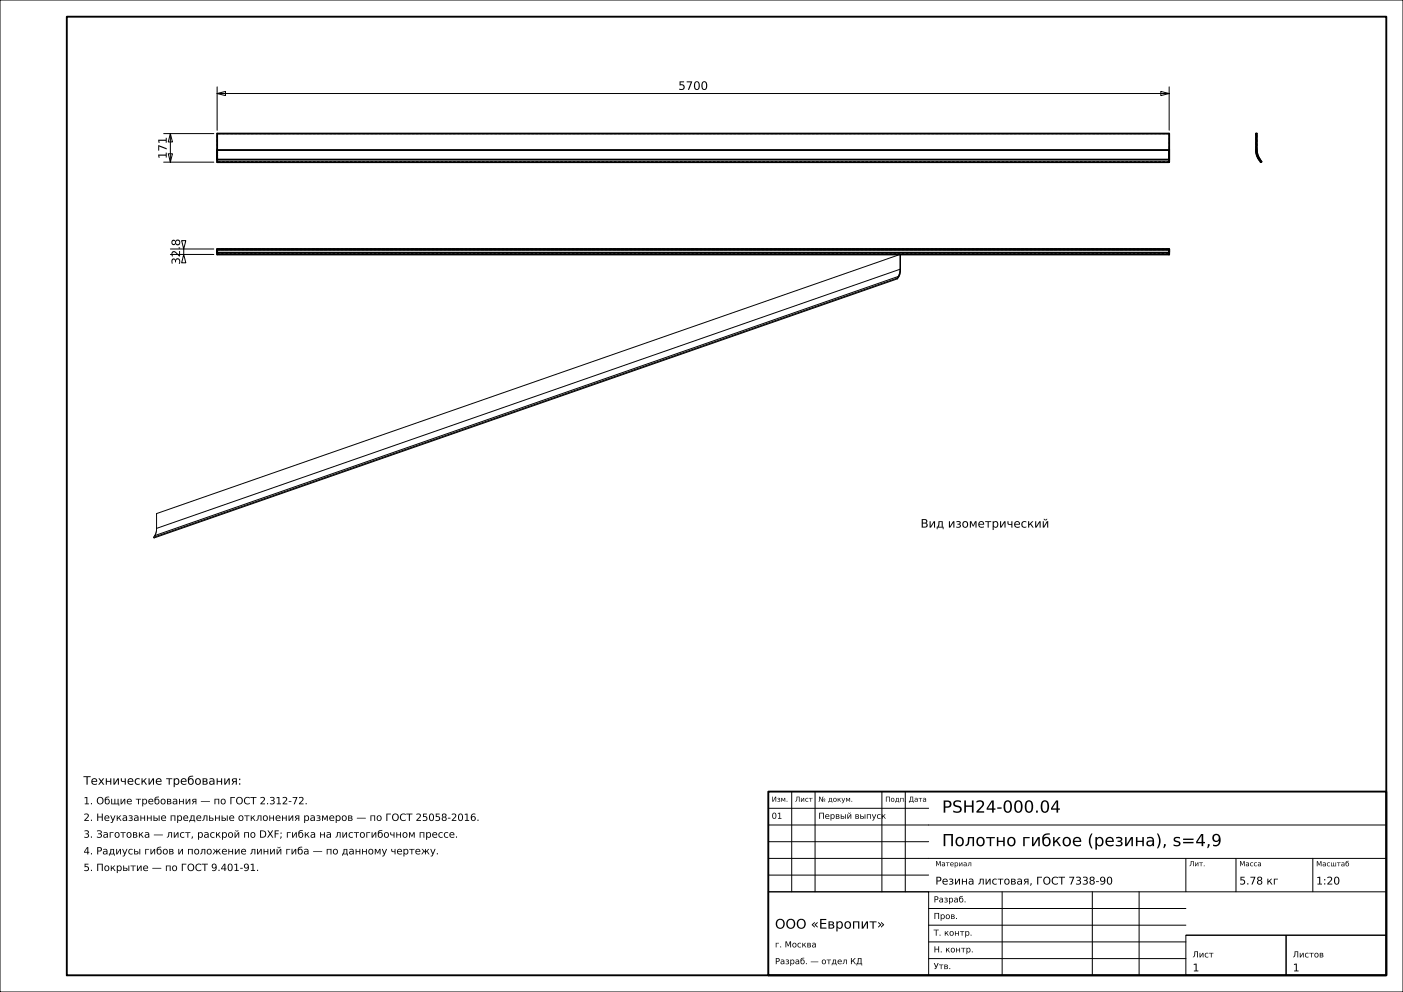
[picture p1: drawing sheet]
<svg xmlns="http://www.w3.org/2000/svg" width="420mm" height="297mm" viewBox="0 0 420 297" stroke-linecap="round" stroke-linejoin="round" font-family="sans-serif">
<defs><g id="words">
<g font-size="5">
<text x="282" y="243.3">PSH24-000.04</text>
<text x="282" y="253.3">Полотно гибкое (резина), s=4,9</text>
</g>
<text font-size="4" x="232" y="278">ООО «Европит»</text>
<g font-size="3.5">
<text x="203.1" y="26.9">5700</text>
<text x="49.9" y="47.6" transform="rotate(-90 49.9 47.6)">171</text>
<text x="53.9" y="79.3" transform="rotate(-90 53.9 79.3)">32.8</text>
<text x="275.6" y="158">Вид изометрический</text>
<text x="25" y="234.9">Технические требования:</text>
</g>
<g font-size="3.2">
<text x="280" y="264.8">Резина листовая, ГОСТ 7338-90</text>
<text x="371" y="264.8">5.78 кг</text>
<text x="394" y="264.8">1:20</text>
<text x="357" y="290.8">1</text>
<text x="387" y="290.8">1</text>
</g>
<g font-size="3">
<text x="25" y="240.8">1. Общие требования — по ГОСТ 2.312-72.</text>
<text x="25" y="245.8">2. Неуказанные предельные отклонения размеров — по ГОСТ 25058-2016.</text>
<text x="25" y="250.8">3. Заготовка — лист, раскрой по DXF; гибка на листогибочном прессе.</text>
<text x="25" y="255.8">4. Радиусы гибов и положение линий гиба — по данному чертежу.</text>
<text x="25" y="260.8">5. Покрытие — по ГОСТ 9.401-91.</text>
</g>
<g font-size="2.5">
<text x="231" y="245.1">01</text>
<text x="245" y="245.1">Первый выпуск</text>
<text x="279.5" y="270.2">Разраб.</text>
<text x="279.5" y="275.1">Пров.</text>
<text x="279.5" y="280.1">Т. контр.</text>
<text x="232" y="283.6">г. Москва</text>
<text x="279.5" y="285.1">Н. контр.</text>
<text x="357" y="286.6">Лист</text>
<text x="387" y="286.6">Листов</text>
<text x="232" y="288.7">Разраб. — отдел КД</text>
<text x="279.5" y="290.1">Утв.</text>
</g>
<g font-size="2.1">
<text x="231" y="240">Изм.</text>
<text x="238" y="240">Лист</text>
<text x="245" y="240">№ докум.</text>
<text x="265" y="240">Подп.</text>
<text x="272" y="240">Дата</text>
<text x="280" y="259.3">Материал</text>
<text x="356" y="259.3">Лит.</text>
<text x="371" y="259.3">Масса</text>
<text x="394" y="259.4">Масштаб</text>
</g>
</g></defs>
<g fill="none" stroke="#000" stroke-width=".3">
<path d="M0 0h420v297h-420zM49 40h15M51 40l.6 2.5h-1.2zM51 40v8.5M65 28l2.5-.6v1.2zM65 26v13M65 28h285M347.5 27.4l2.5 .6-2.5 .6zM350 26v13M49 48.5h15M50.4 46h1.2l-.6 2.5zM51 76.2h13"/>
<path d="M51 74.5h13M54.4 72h1.2l-.6 2.5zM55 76.2l.6 2.5h-1.2zM55 74.5v1.7M269.4 76.2l.2 .1-.1 5.1-.3 1.1-.5 1M269.4 76.2l-222.5 77.6v4.4M269.4 76.2v4.4M268.5 83.3l-222.5 77.6M268.5 83.3l.2 .2M268.7 83.5l-222.6 77.6-.1-.2M268.9 82.8l-.4 .5M268.9 82.8l-222.6 77.6"/>
<path d="M269.4 80.6l-.1 1.2-.4 1M269.4 80.6l-222.5 77.6M46.9 158.2l-.2 1.2-.4 1M46.3 160.4l-.3 .5M237 237v30M244 237v30M264 237v30M271 237v30M230 257h185M230 252h48M230 247h185M230 242h48"/>
<path d="M355 257v10M370 257v10M393 257v10M230 267h48v25h-48zM230 267h185M230 262h48M278 277h77M278 272h77M300 267v25M327 267v25M341 267v25M278 287h77"/>
<path d="M278 282h77M355 280h30v12h-30zM355 280h60M385 280h30v12h-30z"/>
</g>
<path d="M20 5h395v287h-395zM65 40h285v8.5h-285zM376 40h.2l.1 5.3a5.4 5.4 0 0 0 1.3 3.1l-.2 .1a5.6 5.6 0 0 1-1.4-3.6zM65 47.8h285M65 44.9h285M65 74.5h285v1.7h-285zM65 74.8h285M65 75.7h285M230 237h185v55h-185z" fill="none" stroke="#000" stroke-width=".56"/>
<g fill="none" stroke="#000" stroke-width=".3" stroke-dasharray=".7 .5" stroke-linecap="butt">
<path d="M350 40h-285M350 40v4.9M376 40v4.9M376.2 40h-.2M65 48.4v-.8M65 48.5v-.1M65 44.9v-4.9M65 47.6v-.1M65 47.5v-.2M65 47.3v-.2M65 47.1v-.2M65 46.9v-.2"/>
<path d="M65 46.7v-.2M65 46.5v-.1M65 46.4v-.2M65 46.2v-.2M65 46v-.3M65 45.7v-.2M65 45.5v-.2M65 45.3v-.2M65 45.1v-.2M350 47.6v.8M350 48.4h-285M350 48.4v.1"/>
<path d="M350 44.9v.2M350 45.1v.2M350 45.3v.2M350 45.5v.2M350 45.7v.3M350 46v.2M350 46.2v.2M350 46.4v.1M350 46.5v.2M350 46.7v.2M350 46.9v.2M350 47.1v.2"/>
<path d="M350 47.3v.2M350 47.5v.1M376 44.9v.4M376 45.3l.1 .4M376.1 45.7v.4M376.1 46.1l.1 .3M376.2 46.4l.2 .4M376.2 44.9v-4.9M376.3 45.3l-.1-.4M376.3 45.6v-.3M376.4 46.8l.1 .3M376.4 46l-.1-.4"/>
<path d="M376.5 46.4l-.1-.4M376.5 47.1l.2 .4M376.6 46.7l-.1-.3M376.7 47.5l.2 .3M376.7 47l-.1-.3M376.9 47.8l.5 .7M376.9 47.3l-.2-.3M377.1 47.6l-.2-.3M377.4 48.5l.2-.1M377.6 48.4l-.5-.8M65 76.2v-.2M65 76h285"/>
<path d="M65 76v-.5M65 75.5v-.2M65 75.3v-.1M65 75.2v-.1M65 75.1v-.1M65 75v-.1M65 74.9v-.1M65 74.8v-.1M65 74.7v-.1M65 74.6v-.1M65 74.5h285M65 74.8h285"/>
<path d="M350 76v.2M350 75.5v.5M350 74.5v.1M350 74.6v.1M350 74.7v.1M350 74.8v.1M350 74.9v.1M350 75v.1M350 75.1v.1M350 75.2v.1M350 75.3v.2"/>
</g>
<use href="#words"/>
</svg>
